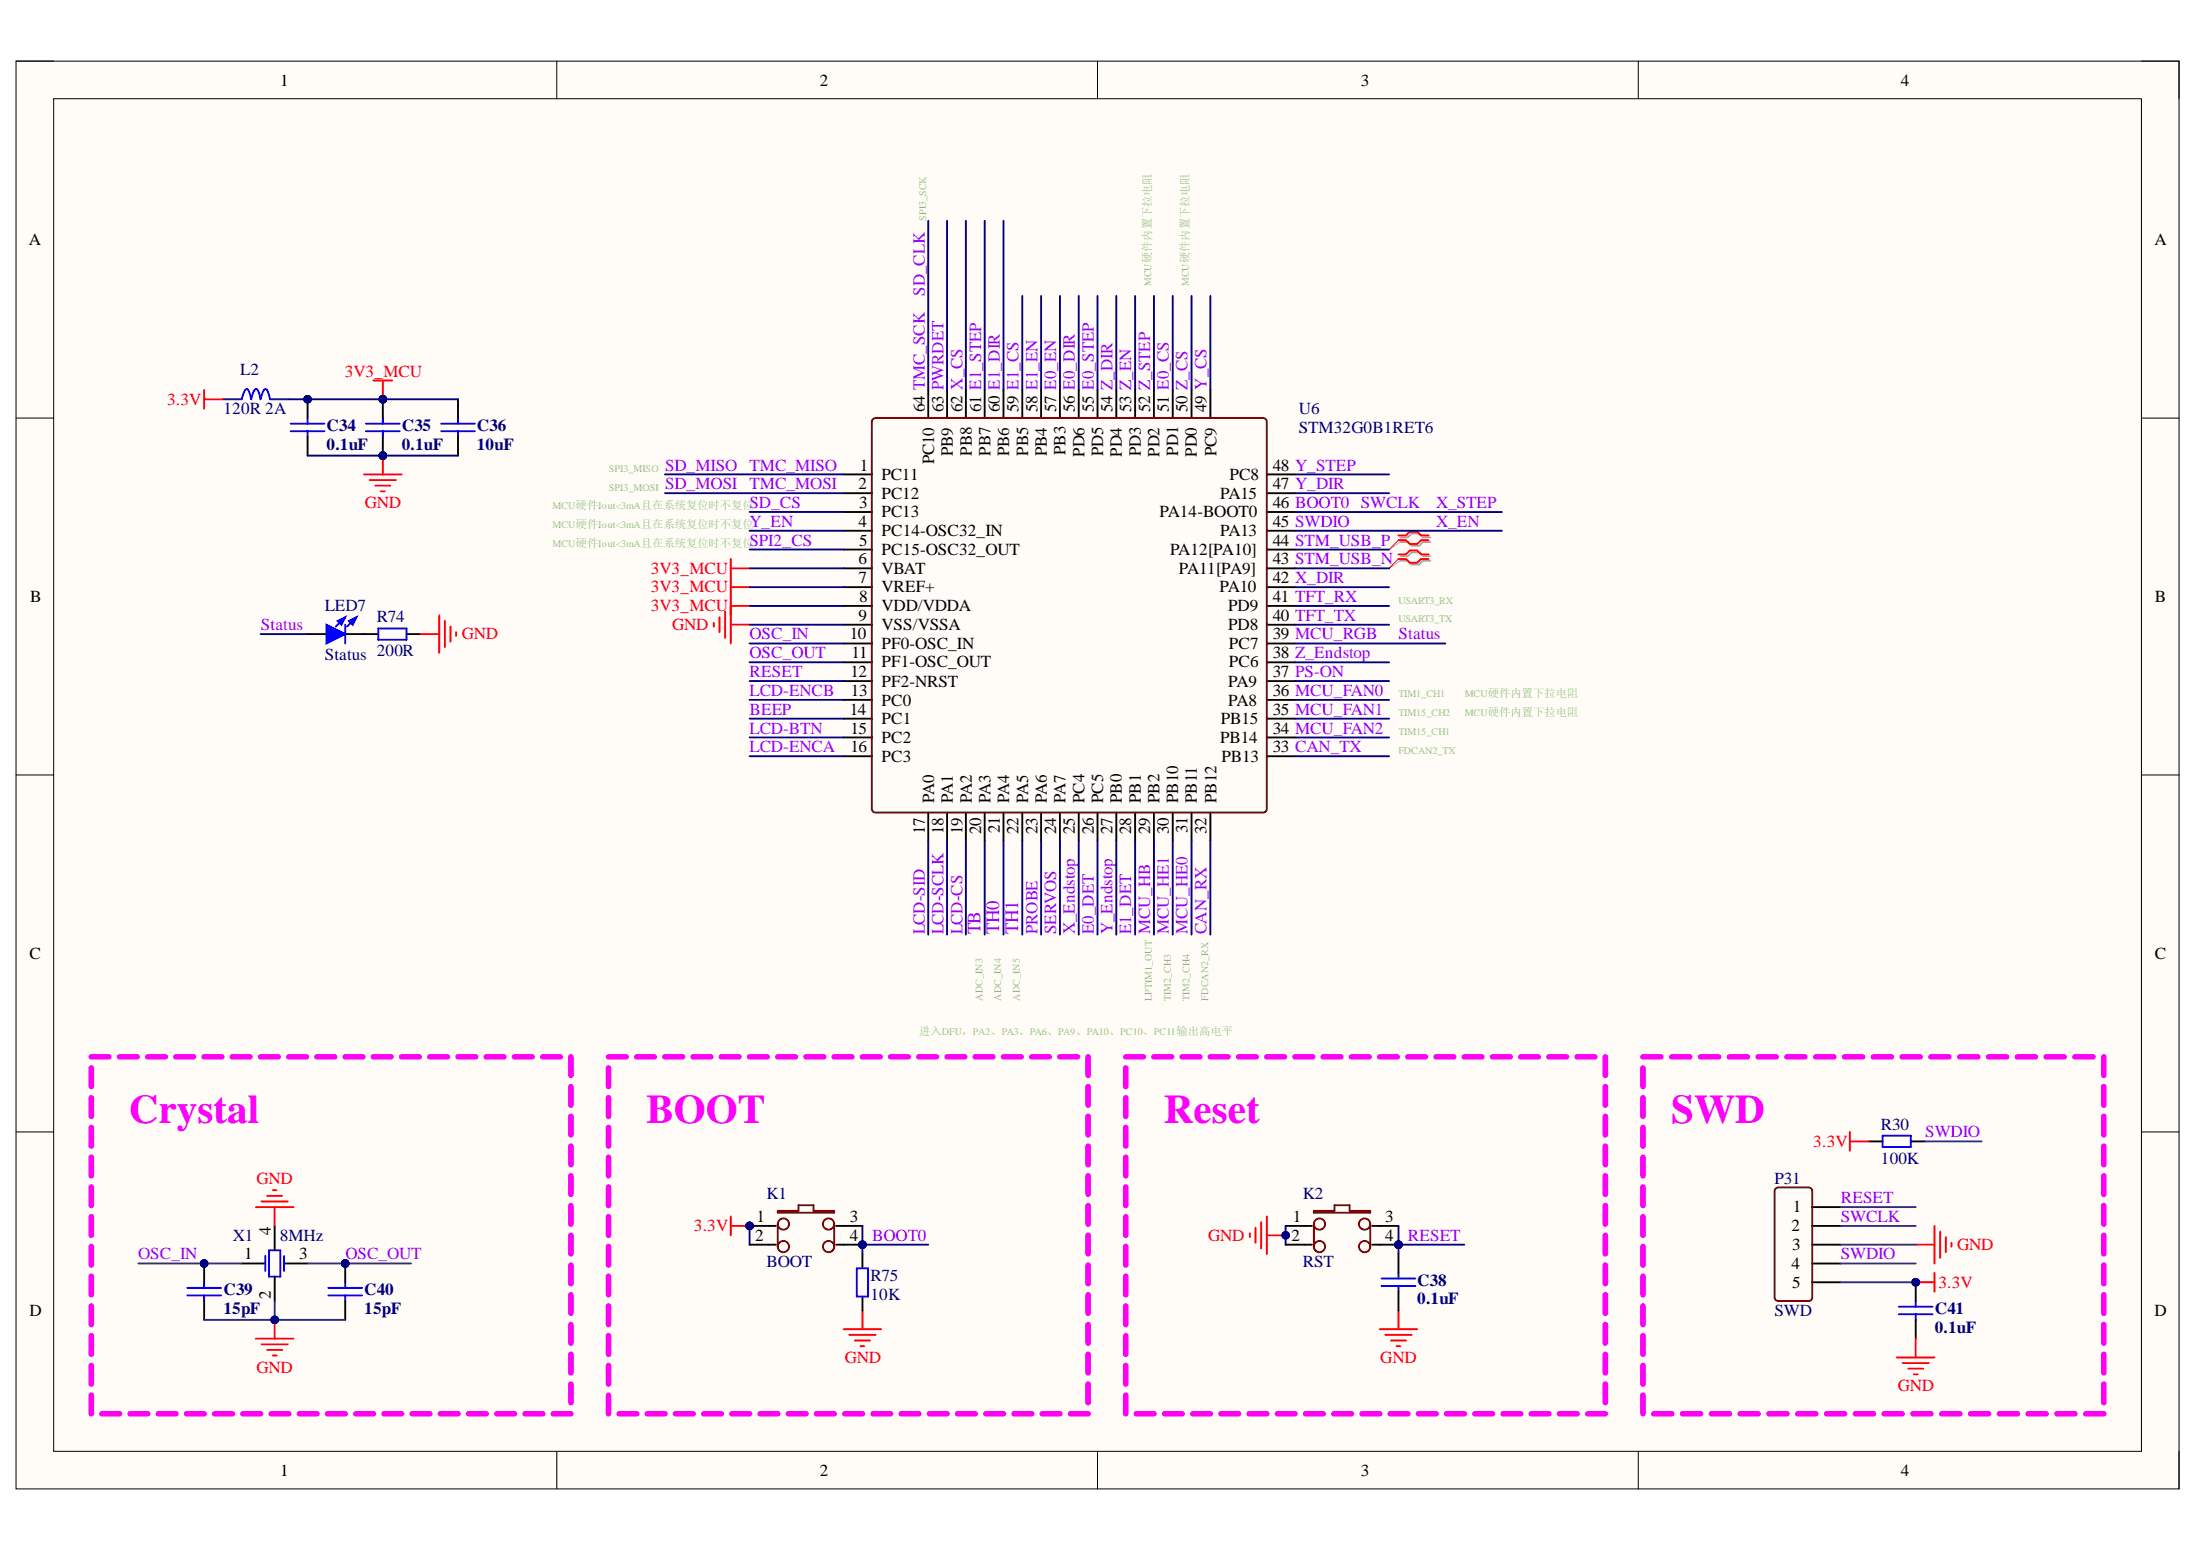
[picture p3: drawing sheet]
<svg xmlns="http://www.w3.org/2000/svg" width="297mm" height="210mm" viewBox="0 0 297 210" stroke-linecap="round" stroke-linejoin="round" font-family="sans-serif">
<defs><g id="words">
<g font-size="5.5" fill="#f0f">
<text x="17.4" y="151.9">Crystal</text>
<text x="87.4" y="151.9">BOOT</text>
<text x="157.4" y="151.9">Reset</text>
<text x="226" y="151.9">SWD</text>
</g>
<g font-size="2.6" fill="#90f">
<text x="132.6" y="126.4" transform="rotate(-90 132.6 126.4)">TB</text>
<text x="135.1" y="126.4" transform="rotate(-90 135.1 126.4)">TH0</text>
<text x="137.6" y="126.4" transform="rotate(-90 137.6 126.4)">TH1</text>
</g>
<g font-size="2.3">
<text x="37.9" y="11.6">1</text>
<text x="110.8" y="11.6">2</text>
<text x="184" y="11.6">3</text>
<text x="257" y="11.6">4</text>
<text x="3.9" y="33.1">A</text>
<text x="291.3" y="33.1">A</text>
<text x="125" y="55.8" transform="rotate(-90 125 55.8)">64 TMC_SCK</text>
<text x="127.6" y="55.8" transform="rotate(-90 127.6 55.8)">63 PWRDET</text>
<text x="130.1" y="55.8" transform="rotate(-90 130.1 55.8)">62 X_CS</text>
<text x="132.6" y="55.8" transform="rotate(-90 132.6 55.8)">61 E1_STEP</text>
<text x="135.2" y="55.8" transform="rotate(-90 135.2 55.8)">60 E1_DIR</text>
<text x="137.7" y="55.8" transform="rotate(-90 137.7 55.8)">59 E1_CS</text>
<text x="140.3" y="55.8" transform="rotate(-90 140.3 55.8)">58 E1_EN</text>
<text x="142.8" y="55.8" transform="rotate(-90 142.8 55.8)">57 E0_EN</text>
<text x="145.3" y="55.8" transform="rotate(-90 145.3 55.8)">56 E0_DIR</text>
<text x="147.9" y="55.8" transform="rotate(-90 147.9 55.8)">55 E0_STEP</text>
<text x="150.4" y="55.8" transform="rotate(-90 150.4 55.8)">54 Z_DIR</text>
<text x="153" y="55.8" transform="rotate(-90 153 55.8)">53 Z_EN</text>
<text x="155.5" y="55.8" transform="rotate(-90 155.5 55.8)">52 Z_STEP</text>
<text x="158" y="55.8" transform="rotate(-90 158 55.8)">51 E0_CS</text>
<text x="160.6" y="55.8" transform="rotate(-90 160.6 55.8)">50 Z_CS</text>
<text x="163.1" y="55.8" transform="rotate(-90 163.1 55.8)">49 Y_CS</text>
<text x="116.2" y="63.6">1</text>
<text x="119.2" y="64.9">PC11</text>
<text x="126.3" y="62.8" transform="rotate(-90 126.3 62.8)">PC10</text>
<text x="128.8" y="61.7" transform="rotate(-90 128.8 61.7)">PB9</text>
<text x="131.4" y="61.6" transform="rotate(-90 131.4 61.6)">PB8</text>
<text x="133.9" y="61.6" transform="rotate(-90 133.9 61.6)">PB7</text>
<text x="136.5" y="61.7" transform="rotate(-90 136.5 61.7)">PB6</text>
<text x="139" y="61.6" transform="rotate(-90 139 61.6)">PB5</text>
<text x="141.5" y="61.7" transform="rotate(-90 141.5 61.7)">PB4</text>
<text x="144.1" y="61.5" transform="rotate(-90 144.1 61.5)">PB3</text>
<text x="146.6" y="61.8" transform="rotate(-90 146.6 61.8)">PD6</text>
<text x="149.1" y="61.7" transform="rotate(-90 149.1 61.7)">PD5</text>
<text x="151.7" y="61.8" transform="rotate(-90 151.7 61.8)">PD4</text>
<text x="154.2" y="61.7" transform="rotate(-90 154.2 61.7)">PD3</text>
<text x="156.8" y="61.8" transform="rotate(-90 156.8 61.8)">PD2</text>
<text x="159.3" y="61.6" transform="rotate(-90 159.3 61.6)">PD1</text>
<text x="161.8" y="61.8" transform="rotate(-90 161.8 61.8)">PD0</text>
<text x="164.5" y="61.7" transform="rotate(-90 164.5 61.7)">PC9</text>
<text x="166.2" y="64.9">PC8</text>
<text x="172.1" y="63.6">48 Y_STEP</text>
<text x="116.1" y="66.2">2</text>
<text x="116.1" y="71.3">4</text>
<text x="116.2" y="68.7">3</text>
<text x="119.2" y="67.5">PC12</text>
<text x="119.2" y="70">PC13</text>
<text x="156.8" y="70">PA14-BOOT0</text>
<text x="165" y="67.5">PA15</text>
<text x="172.1" y="71.3">45 SWDIO</text>
<text x="172.1" y="68.7">46 BOOT0 SWCLK</text>
<text x="172.1" y="66.2">47 Y_DIR</text>
<text x="116.1" y="76.3">6</text>
<text x="116.2" y="73.8">5</text>
<text x="119.2" y="72.5">PC14-OSC32_IN</text>
<text x="119.2" y="75.1">PC15-OSC32_OUT</text>
<text x="119.2" y="77.6">VBAT</text>
<text x="158.2" y="75.1">PA12[PA10]</text>
<text x="159.4" y="77.6">PA11[PA9]</text>
<text x="165" y="72.5">PA13</text>
<text x="172.1" y="76.3">43 STM_USB_N</text>
<text x="172.1" y="73.8">44 STM_USB_P</text>
<text x="4.1" y="81.4">B</text>
<text x="116.1" y="78.9">7</text>
<text x="116.1" y="83.9">9</text>
<text x="116.2" y="81.4">8</text>
<text x="119.2" y="80.1">VREF+</text>
<text x="119.2" y="82.7">VDD/VDDA</text>
<text x="164.9" y="80.1">PA10</text>
<text x="166.1" y="82.7">PD9</text>
<text x="172.1" y="83.9">40 TFT_TX</text>
<text x="172.1" y="81.4">41 TFT_RX</text>
<text x="172.1" y="78.9">42 X_DIR</text>
<text x="291.4" y="81.4">B</text>
<text x="114.9" y="86.5">10</text>
<text x="115.1" y="89">11</text>
<text x="119.2" y="85.2">VSS/VSSA</text>
<text x="119.2" y="87.7">PF0-OSC_IN</text>
<text x="166.1" y="85.2">PD8</text>
<text x="166.2" y="87.7">PC7</text>
<text x="172.1" y="89">38 Z_Endstop</text>
<text x="172.1" y="86.5">39 MCU_RGB</text>
<text x="115" y="91.5">12</text>
<text x="115.1" y="94.2">13</text>
<text x="119.2" y="90.3">PF1-OSC_OUT</text>
<text x="119.2" y="92.9">PF2-NRST</text>
<text x="119.2" y="95.4">PC0</text>
<text x="166.1" y="95.4">PA8</text>
<text x="166.1" y="92.9">PA9</text>
<text x="166.2" y="90.3">PC6</text>
<text x="172.1" y="94.2">36 MCU_FAN0</text>
<text x="172.1" y="91.5">37 PS-ON</text>
<text x="114.9" y="96.7">14</text>
<text x="115" y="99.2">15</text>
<text x="115" y="101.8">16</text>
<text x="119.2" y="98">PC1</text>
<text x="119.2" y="100.5">PC2</text>
<text x="165" y="100.5">PB14</text>
<text x="165.1" y="98">PB15</text>
<text x="172.1" y="101.8">33 CAN_TX</text>
<text x="172.1" y="99.2">34 MCU_FAN2</text>
<text x="172.1" y="96.7">35 MCU_FAN1</text>
<text x="119.2" y="103">PC3</text>
<text x="165.1" y="103">PB13</text>
<text x="125" y="112.8" transform="rotate(-90 125 112.8)">17</text>
<text x="126.3" y="108.6" transform="rotate(-90 126.3 108.6)">PA0</text>
<text x="127.6" y="112.8" transform="rotate(-90 127.6 112.8)">18</text>
<text x="128.8" y="108.6" transform="rotate(-90 128.8 108.6)">PA1</text>
<text x="130.1" y="112.8" transform="rotate(-90 130.1 112.8)">19</text>
<text x="131.4" y="108.6" transform="rotate(-90 131.4 108.6)">PA2</text>
<text x="132.6" y="112.8" transform="rotate(-90 132.6 112.8)">20</text>
<text x="133.9" y="108.6" transform="rotate(-90 133.9 108.6)">PA3</text>
<text x="135.2" y="112.7" transform="rotate(-90 135.2 112.7)">21</text>
<text x="136.5" y="108.6" transform="rotate(-90 136.5 108.6)">PA4</text>
<text x="137.7" y="112.8" transform="rotate(-90 137.7 112.8)">22</text>
<text x="139" y="108.6" transform="rotate(-90 139 108.6)">PA5</text>
<text x="140.3" y="112.8" transform="rotate(-90 140.3 112.8)">23</text>
<text x="141.5" y="108.6" transform="rotate(-90 141.5 108.6)">PA6</text>
<text x="142.8" y="112.8" transform="rotate(-90 142.8 112.8)">24</text>
<text x="144.1" y="108.6" transform="rotate(-90 144.1 108.6)">PA7</text>
<text x="145.3" y="112.8" transform="rotate(-90 145.3 112.8)">25</text>
<text x="146.6" y="108.6" transform="rotate(-90 146.6 108.6)">PC4</text>
<text x="147.9" y="112.8" transform="rotate(-90 147.9 112.8)">26</text>
<text x="149.1" y="108.6" transform="rotate(-90 149.1 108.6)">PC5</text>
<text x="150.4" y="112.8" transform="rotate(-90 150.4 112.8)">27</text>
<text x="151.7" y="108.6" transform="rotate(-90 151.7 108.6)">PB0</text>
<text x="153" y="112.8" transform="rotate(-90 153 112.8)">28</text>
<text x="154.2" y="108.6" transform="rotate(-90 154.2 108.6)">PB1</text>
<text x="155.5" y="112.8" transform="rotate(-90 155.5 112.8)">29</text>
<text x="156.8" y="108.6" transform="rotate(-90 156.8 108.6)">PB2</text>
<text x="158" y="112.8" transform="rotate(-90 158 112.8)">30</text>
<text x="159.3" y="108.6" transform="rotate(-90 159.3 108.6)">PB10</text>
<text x="160.6" y="112.7" transform="rotate(-90 160.6 112.7)">31</text>
<text x="161.8" y="108.6" transform="rotate(-90 161.8 108.6)">PB11</text>
<text x="163.1" y="112.8" transform="rotate(-90 163.1 112.8)">32</text>
<text x="164.5" y="108.6" transform="rotate(-90 164.5 108.6)">PB12</text>
<text x="4" y="129.7">C</text>
<text x="291.4" y="129.7">C</text>
<text x="36.6" y="167" transform="rotate(-90 36.6 167)">4</text>
<text x="102.1" y="167.8">2</text>
<text x="102.3" y="165.3">1</text>
<text x="114.9" y="165.3">3</text>
<text x="114.9" y="167.8">4</text>
<text x="174.6" y="167.8">2</text>
<text x="174.8" y="165.3">1</text>
<text x="187.3" y="165.3">3</text>
<text x="187.3" y="167.8">4</text>
<text x="242.2" y="166.5">2</text>
<text x="242.4" y="164">1</text>
<text x="33" y="170.3">1</text>
<text x="40.4" y="170.3">3</text>
<text x="242.2" y="171.6">4</text>
<text x="242.3" y="169.1">3</text>
<text x="4" y="177.9">D</text>
<text x="36.6" y="175.7" transform="rotate(-90 36.6 175.7)">2</text>
<text x="242.3" y="174.1">5</text>
<text x="291.3" y="177.9">D</text>
<text x="37.9" y="199.6">1</text>
<text x="110.8" y="199.6">2</text>
<text x="184" y="199.6">3</text>
<text x="257" y="199.6">4</text>
</g>
<g font-size="2.3" fill="#90f">
<text x="125" y="40.1" transform="rotate(-90 125 40.1)">SD_CLK</text>
<text x="89.9" y="63.6">SD_MISO</text>
<text x="101.3" y="63.6">TMC_MISO</text>
<text x="89.9" y="66.2">SD_MOSI</text>
<text x="101.3" y="66.2">TMC_MOSI</text>
<text x="101.3" y="68.7">SD_CS</text>
<text x="101.3" y="71.3">Y_EN</text>
<text x="194.2" y="71.3">X_EN</text>
<text x="194.2" y="68.7">X_STEP</text>
<text x="101.3" y="73.8">SPI2_CS</text>
<text x="35.3" y="85.2">Status</text>
<text x="101.3" y="86.5">OSC_IN</text>
<text x="101.3" y="89">OSC_OUT</text>
<text x="189.1" y="86.5">Status</text>
<text x="101.3" y="91.5">RESET</text>
<text x="101.3" y="94.2">LCD-ENCB</text>
<text x="101.3" y="96.7">BEEP</text>
<text x="101.3" y="99.2">LCD-BTN</text>
<text x="101.3" y="101.8">LCD-ENCA</text>
<text x="125" y="126.4" transform="rotate(-90 125 126.4)">LCD-SID</text>
<text x="127.6" y="126.4" transform="rotate(-90 127.6 126.4)">LCD-SCLK</text>
<text x="130.1" y="126.4" transform="rotate(-90 130.1 126.4)">LCD-CS</text>
<text x="140.3" y="126.4" transform="rotate(-90 140.3 126.4)">PROBE</text>
<text x="142.8" y="126.4" transform="rotate(-90 142.8 126.4)">SERVOS</text>
<text x="145.3" y="126.4" transform="rotate(-90 145.3 126.4)">X_Endstop</text>
<text x="147.9" y="126.4" transform="rotate(-90 147.9 126.4)">E0_DET</text>
<text x="150.4" y="126.4" transform="rotate(-90 150.4 126.4)">Y_Endstop</text>
<text x="153" y="126.4" transform="rotate(-90 153 126.4)">E1_DET</text>
<text x="155.5" y="126.4" transform="rotate(-90 155.5 126.4)">MCU_HB</text>
<text x="158" y="126.4" transform="rotate(-90 158 126.4)">MCU_HE1</text>
<text x="160.6" y="126.4" transform="rotate(-90 160.6 126.4)">MCU_HE0</text>
<text x="163.1" y="126.4" transform="rotate(-90 163.1 126.4)">CAN_RX</text>
<text x="260.3" y="153.8">SWDIO</text>
<text x="117.9" y="167.8">BOOT0</text>
<text x="190.3" y="167.8">RESET</text>
<text x="248.9" y="162.7">RESET</text>
<text x="248.9" y="165.3">SWCLK</text>
<text x="18.7" y="170.3">OSC_IN</text>
<text x="46.7" y="170.3">OSC_OUT</text>
<text x="248.9" y="170.3">SWDIO</text>
</g>
<g font-size="2.3" fill="#000080">
<text x="32.5" y="50.7">L2</text>
<text x="30.2" y="56">120R 2A</text>
<text x="44.2" y="58.3">C34</text>
<text x="54.3" y="58.3">C35</text>
<text x="64.5" y="58.3">C36</text>
<text x="175.6" y="56">U6</text>
<text x="175.6" y="58.6">STM32G0B1RET6</text>
<text x="44.2" y="60.9">0.1uF</text>
<text x="54.3" y="60.9">0.1uF</text>
<text x="64.5" y="60.9">10uF</text>
<text x="43.9" y="82.7">LED7</text>
<text x="43.9" y="89.3">Status 200R</text>
<text x="50.9" y="84.2">R74</text>
<text x="254.3" y="152.8">R30</text>
<text x="239.9" y="160.1">P31</text>
<text x="254.3" y="157.4">100K</text>
<text x="31.5" y="167.8">X1</text>
<text x="37.8" y="167.8">8MHz</text>
<text x="103.6" y="162.2">K1</text>
<text x="176.1" y="162.2">K2</text>
<text x="103.6" y="171.3">BOOT</text>
<text x="117.7" y="173.3">R75</text>
<text x="176.1" y="171.3">RST</text>
<text x="191.6" y="173.9">C38</text>
<text x="30.2" y="175.1">C39</text>
<text x="30.2" y="177.7">15pF</text>
<text x="49.2" y="175.1">C40</text>
<text x="49.2" y="177.7">15pF</text>
<text x="117.7" y="175.8">10K</text>
<text x="191.6" y="176.4">0.1uF</text>
<text x="239.9" y="177.9">SWD</text>
<text x="261.6" y="177.7">C41</text>
<text x="261.6" y="180.3">0.1uF</text>
</g>
<g font-size="2.3" fill="#f00">
<text x="46.6" y="51">3V3_MCU</text>
<text x="22.6" y="54.8">3.3V</text>
<text x="49.3" y="68.7">GND</text>
<text x="88" y="77.6">3V3_MCU</text>
<text x="88" y="80.1">3V3_MCU</text>
<text x="88" y="82.7">3V3_MCU</text>
<text x="62.4" y="86.5">GND</text>
<text x="90.9" y="85.2">GND</text>
<text x="245.2" y="155.1">3.3V</text>
<text x="34.7" y="160.2">GND</text>
<text x="93.8" y="166.5">3.3V</text>
<text x="163.4" y="167.8">GND</text>
<text x="264.6" y="169.1">GND</text>
<text x="262.1" y="174.1">3.3V</text>
<text x="34.7" y="185.6">GND</text>
<text x="114.2" y="184.4">GND</text>
<text x="186.6" y="184.4">GND</text>
<text x="256.6" y="188.2">GND</text>
</g>
<text font-size="1.5" fill="#93c47d" x="124.3" y="140">进入</text>
<g font-size="1.4" fill="#93c47d">
<text x="125.2" y="29.8" transform="rotate(-90 125.2 29.8)">SPI3_SCK</text>
<text x="155.7" y="38.7" transform="rotate(-90 155.7 38.7)">MCU硬件内置下拉电阻</text>
<text x="160.7" y="38.7" transform="rotate(-90 160.7 38.7)">MCU硬件内置下拉电阻</text>
<text x="82.3" y="63.8">SPI3_MISO</text>
<text x="74.7" y="68.9">MCU硬件Iout&lt;3mA且在系统复位时不复位</text>
<text x="74.7" y="71.4">MCU硬件Iout&lt;3mA且在系统复位时不复位</text>
<text x="82.3" y="66.4">SPI3_MOSI</text>
<text x="74.7" y="74">MCU硬件Iout&lt;3mA且在系统复位时不复位</text>
<text x="189.1" y="81.7">USART3_RX</text>
<text x="189.1" y="84.2">USART3_TX</text>
<text x="189.1" y="94.3">TIM1_CH1</text>
<text x="198" y="94.2">MCU硬件内置下拉电阻</text>
<text x="189.1" y="101.9">FDCAN2_TX</text>
<text x="189.1" y="99.4">TIM15_CH1</text>
<text x="189.1" y="96.9">TIM15_CH2</text>
<text x="198" y="96.8">MCU硬件内置下拉电阻</text>
<text x="132.8" y="135.3" transform="rotate(-90 132.8 135.3)">ADC_IN3</text>
<text x="135.4" y="135.3" transform="rotate(-90 135.4 135.3)">ADC_IN4</text>
<text x="137.9" y="135.3" transform="rotate(-90 137.9 135.3)">ADC_IN5</text>
<text x="155.7" y="135.3" transform="rotate(-90 155.7 135.3)">LPTIM1_OUT</text>
<text x="158.3" y="135.3" transform="rotate(-90 158.3 135.3)">TIM2_CH3</text>
<text x="160.8" y="135.3" transform="rotate(-90 160.8 135.3)">TIM2_CH4</text>
<text x="163.4" y="135.3" transform="rotate(-90 163.4 135.3)">FDCAN2_RX</text>
<text x="127.3" y="140">DFU，PA2、PA3、PA6、PA9、PA10、PC10、PC11输出高电平</text>
</g>
</g></defs>
<path d="M2.2 8.3h292.4v193.1h-292.4z" fill-rule="evenodd" fill="#fffcf8"/>
<path d="M2.2 8.3h292.4v193.1h-292.4z" fill="none" stroke="#000" stroke-width=".14"/>
<path d="M7.3 13.4h282.2v182.9h-282.2z" fill-rule="evenodd" fill="#fffcf8"/>
<g fill="none" stroke="#000" stroke-width=".14">
<path d="M2.2 8.3h5.1M7.3 13.4h282.2v182.9h-282.2zM75.3 8.3v5M148.4 8.3v5M221.5 8.3v5.1M289.5 8.3h5.1v5.1M2.2 56.5h5.1M289.5 56.5h5.1M2.2 104.8h5.1M289.5 104.8h5.1M2.2 153.1h5.1M289.5 153.1h5.1"/>
<path d="M75.3 196.3v5.1M148.4 196.3v5.1M221.5 196.3v5.1M294.6 196.3v5.1"/>
</g>
<path d="M32.7 170.9h3.2M37.1 165.8v3.3M37.1 172.7v3.3M38.4 170.9h3.2" fill="none" stroke="#000" stroke-width=".25"/>
<path d="M35.9 169.9v2M36.4 169.1h1.5v3.6h-1.5zM38.4 169.9v2" fill="none" stroke="#00f" stroke-width=".25"/>
<path d="M34.6 163.3h5.1M35.4 162.5h3.5M36.1 161.7h2.1M36.9 161h.5M37.1 163.3v2.5M37.1 178.5v2.6M34.6 181.1h5.1M35.4 181.8h3.5M36.1 182.6h2.1M36.9 183.3h.5" fill="none" stroke="#f00" stroke-width=".25"/>
<circle cx="37.1" cy="178.5" r=".51" fill="#000080"/>
<circle cx="37.1" cy="178.5" r=".51" fill="none" stroke="#000080" stroke-width=".14"/>
<circle cx="27.6" cy="170.9" r=".51" fill="#000080"/>
<circle cx="27.6" cy="170.9" r=".51" fill="none" stroke="#000080" stroke-width=".14"/>
<path d="M25.3 174.2h4.6M25.3 175.2h4.6M27.6 173.4v.8M27.6 175.2v.8" fill="none" stroke="#00f" stroke-width=".25"/>
<path d="M27.6 170.9v2.5M27.6 176v2.5" fill="none" stroke="#000" stroke-width=".25"/>
<circle cx="27.6" cy="170.9" r=".51" fill="#000080"/>
<circle cx="27.6" cy="170.9" r=".51" fill="none" stroke="#000080" stroke-width=".14"/>
<circle cx="46.7" cy="170.9" r=".51" fill="#000080"/>
<circle cx="46.7" cy="170.9" r=".51" fill="none" stroke="#000080" stroke-width=".14"/>
<path d="M44.4 174.2h4.6M44.4 175.2h4.6M46.7 173.4v.8M46.7 175.2v.8" fill="none" stroke="#00f" stroke-width=".25"/>
<path d="M46.7 170.9v2.5M46.7 176v2.5" fill="none" stroke="#000" stroke-width=".25"/>
<circle cx="46.7" cy="170.9" r=".51" fill="#000080"/>
<circle cx="46.7" cy="170.9" r=".51" fill="none" stroke="#000080" stroke-width=".14"/>
<circle cx="46.7" cy="170.9" r=".51" fill="#000080"/>
<circle cx="46.7" cy="170.9" r=".51" fill="none" stroke="#000080" stroke-width=".14"/>
<g fill="none" stroke="#ff00f4" stroke-width=".76">
<path d="M12.3 142.9h2.4M12.3 144.4v2.6M12.3 148.5v2.5M12.3 152.5v2.5M12.3 156.5v2.5M16.2 142.9h2.3M20 142.9h2.4M23.8 142.9h2.4M27.6 142.9h2.4M31.4 142.9h2.4M35.2 142.9h2.4M39 142.9h2.4"/>
<path d="M42.9 142.9h2.3M46.7 142.9h2.4M50.5 142.9h2.4M54.3 142.9h2.4M58.1 142.9h2.4M61.9 142.9h2.4M65.7 142.9h2.4M69.6 142.9h2.3M73.4 142.9h2.4M77.2 142.9v2.5M77.2 147v2.5M77.2 151v2.5"/>
<path d="M77.2 155v2.5M77.2 159v2.5M12.3 160.5v2.5M12.3 164.6v2.5M12.3 168.6v2.5M12.3 172.6v2.5M12.3 176.6v2.5M77.2 163v2.6M77.2 167.1v2.5M77.2 171.1v2.5M77.2 175.1v2.5M77.2 179.1v2.6"/>
<path d="M12.3 180.6v2.6M12.3 184.7v2.5M12.3 188.7v2.5M13.8 191.2h2.4M17.6 191.2h2.4M21.4 191.2h2.4M25.2 191.2h2.4M29 191.2h2.4M32.8 191.2h2.4M36.7 191.2h2.3M40.5 191.2h2.4M44.3 191.2h2.4"/>
<path d="M48.1 191.2h2.4M51.9 191.2h2.4M55.7 191.2h2.4M59.5 191.2h2.4M63.4 191.2h2.3M67.2 191.2h2.4M71 191.2h2.4M74.8 191.2h2.4M77.2 183.2v2.5M77.2 187.2v2.5"/>
</g>
<path d="M98.8 164.5v2.6M98.8 165.8h2.5M114.1 179.8h5M116.6 177.2v2.6M114.8 180.5h3.6M115.6 181.3h2M116.4 182.1h.5" fill="none" stroke="#f00" stroke-width=".25"/>
<circle cx="101.3" cy="165.8" r=".51" fill="#000080"/>
<circle cx="101.3" cy="165.8" r=".51" fill="none" stroke="#000080" stroke-width=".14"/>
<circle cx="101.3" cy="165.8" r=".51" fill="#000080"/>
<circle cx="101.3" cy="165.8" r=".51" fill="none" stroke="#000080" stroke-width=".14"/>
<circle cx="116.6" cy="168.3" r=".51" fill="#000080"/>
<circle cx="116.6" cy="168.3" r=".51" fill="none" stroke="#000080" stroke-width=".14"/>
<path d="M101.3 165.8h2.6" fill="none" stroke="#000" stroke-width=".25"/>
<circle cx="101.3" cy="165.8" r=".51" fill="#000080"/>
<circle cx="101.3" cy="165.8" r=".51" fill="none" stroke="#000080" stroke-width=".14"/>
<path d="M101.3 168.3h2.6M114.1 168.3h2.5M114.1 165.8h2.5" fill="none" stroke="#000" stroke-width=".25"/>
<g fill="none" stroke="#800" stroke-width=".25">
<path d="M105.2 163.8h2.8v-.8h2v.8h2.8v.2h-7.6z"/>
<circle cx="105.9" cy="165.5" r=".76"/>
<circle cx="112" cy="165.5" r=".76"/>
</g>
<circle cx="116.6" cy="168.3" r=".51" fill="#000080"/>
<circle cx="116.6" cy="168.3" r=".51" fill="none" stroke="#000080" stroke-width=".14"/>
<g fill="none" stroke="#800" stroke-width=".25">
<path d="M105.2 165.5v3.1M112.8 165.5v3.1"/>
<circle cx="105.9" cy="168.6" r=".76"/>
<circle cx="112" cy="168.6" r=".76"/>
</g>
<path d="M103.9 165.8h1M103.9 168.3h1M113 165.8h1.1M113 168.3h1.1M116.6 169.6v1.9M116.6 175.4v1.8" fill="none" stroke="#000" stroke-width=".25"/>
<g fill="none" stroke="#ff00f4" stroke-width=".76">
<path d="M82.3 142.9h2.4M82.3 144.4v2.6M82.3 148.5v2.5M82.3 152.5v2.5M82.3 156.5v2.5M86.1 142.9h2.4M89.9 142.9h2.4M93.7 142.9h2.4M97.5 142.9h2.4M101.3 142.9h2.4M105.2 142.9h2.3M109 142.9h2.4"/>
<path d="M112.8 142.9h2.4M116.6 142.9h2.4M120.4 142.9h2.4M124.2 142.9h2.4M128 142.9h2.4M131.9 142.9h2.3M135.7 142.9h2.4M139.5 142.9h2.4M143.3 142.9h2.4M147.1 142.9v2.5M147.1 147v2.5M147.1 151v2.5"/>
<path d="M147.1 155v2.5M147.1 159v2.5M82.3 160.5v2.5M82.3 164.6v2.5M82.3 168.6v2.5M82.3 172.6v2.5M82.3 176.6v2.5M147.1 163v2.6M147.1 167.1v2.5M147.1 171.1v2.5M147.1 175.1v2.5M147.1 179.1v2.6"/>
<path d="M82.3 180.6v2.6M82.3 184.7v2.5M82.3 188.7v2.5M83.7 191.2h2.4M87.5 191.2h2.4M91.3 191.2h2.4M95.2 191.2h2.3M99 191.2h2.3M102.8 191.2h2.4M106.6 191.2h2.4M110.4 191.2h2.4M114.2 191.2h2.4"/>
<path d="M118 191.2h2.4M121.9 191.2h2.3M125.7 191.2h2.3M129.5 191.2h2.4M133.3 191.2h2.4M137.1 191.2h2.4M140.9 191.2h2.4M144.7 191.2h2.4M147.1 183.2v2.5M147.1 187.2v2.5"/>
</g>
<path d="M115.8 171.5h1.6v3.9h-1.6z" fill="none" stroke="#00f" stroke-width=".25"/>
<path d="M186.5 179.8h5.1M189.1 177.2v2.6M187.3 180.5h3.6M188.1 181.3h2M188.8 182.1h.5" fill="none" stroke="#f00" stroke-width=".25"/>
<circle cx="189.1" cy="168.3" r=".51" fill="#000080"/>
<circle cx="189.1" cy="168.3" r=".51" fill="none" stroke="#000080" stroke-width=".14"/>
<path d="M173.8 165.8h2.6M173.8 168.3h2.6M186.5 165.8h2.6M186.5 168.3h2.6" fill="none" stroke="#000" stroke-width=".25"/>
<g fill="none" stroke="#800" stroke-width=".25">
<path d="M177.6 163.8h2.8v-.8h2.1v.8h2.8v.2h-7.7z"/>
<circle cx="178.4" cy="165.6" r=".76"/>
<circle cx="184.5" cy="165.6" r=".76"/>
</g>
<circle cx="189.1" cy="168.3" r=".51" fill="#000080"/>
<circle cx="189.1" cy="168.3" r=".51" fill="none" stroke="#000080" stroke-width=".14"/>
<g fill="none" stroke="#800" stroke-width=".25">
<path d="M177.6 165.6v3M185.3 165.6v3"/>
<circle cx="178.4" cy="168.6" r=".76"/>
<circle cx="184.5" cy="168.6" r=".76"/>
</g>
<path d="M176.4 165.8h1M176.4 168.3h1M185.5 165.8h1M185.5 168.3h1" fill="none" stroke="#000" stroke-width=".25"/>
<path d="M169 166.8v.5M169.7 166.1v2M170.5 165.3v3.5M171.3 164.5v5.1M171.3 167.1h2.5" fill="none" stroke="#f00" stroke-width=".25"/>
<circle cx="173.8" cy="167.1" r=".51" fill="#000080"/>
<circle cx="173.8" cy="167.1" r=".51" fill="none" stroke="#000080" stroke-width=".14"/>
<path d="M186.8 172.9h4.6M186.8 173.9h4.6M189.1 172.2v.7M189.1 173.9v.8" fill="none" stroke="#00f" stroke-width=".25"/>
<path d="M189.1 169.6v2.6M189.1 174.7v2.5" fill="none" stroke="#000" stroke-width=".25"/>
<g fill="none" stroke="#ff00f4" stroke-width=".76">
<path d="M152.2 142.9h2.4M152.2 144.4v2.6M152.2 148.5v2.5M152.2 152.5v2.5M152.2 156.5v2.5M156 142.9h2.4M159.8 142.9h2.4M163.6 142.9h2.4M167.5 142.9h2.3M171.3 142.9h2.4M175.1 142.9h2.4M178.9 142.9h2.4"/>
<path d="M182.7 142.9h2.4M186.5 142.9h2.4M190.3 142.9h2.4M194.2 142.9h2.3M198 142.9h2.4M201.8 142.9h2.4M205.6 142.9h2.4M209.4 142.9h2.4M213.2 142.9h2.4M217 142.9v2.5M217 147v2.5M217 151v2.5"/>
<path d="M217 155v2.5M217 159v2.5M152.2 160.5v2.5M152.2 164.6v2.5M152.2 168.6v2.5M152.2 172.6v2.5M152.2 176.6v2.5M217 163v2.6M217 167.1v2.5M217 171.1v2.5M217 175.1v2.5M217 179.1v2.6"/>
<path d="M152.2 180.6v2.6M152.2 184.7v2.5M152.2 188.7v2.5M153.6 191.2h2.4M157.4 191.2h2.4M161.3 191.2h2.3M165.1 191.2h2.4M168.9 191.2h2.4M172.7 191.2h2.4M176.5 191.2h2.4M180.3 191.2h2.4M184.1 191.2h2.4"/>
<path d="M188 191.2h2.3M191.8 191.2h2.4M195.6 191.2h2.4M199.4 191.2h2.4M203.2 191.2h2.4M207 191.2h2.4M210.8 191.2h2.4M214.7 191.2h2.3M217 183.2v2.5M217 187.2v2.5"/>
</g>
<circle cx="259" cy="173.4" r=".51" fill="#000080"/>
<circle cx="259" cy="173.4" r=".51" fill="none" stroke="#000080" stroke-width=".14"/>
<path d="M256.7 177.7h4.6M256.7 176.7h4.6M259 176v.7M259 177.7v.8" fill="none" stroke="#00f" stroke-width=".25"/>
<path d="M259 173.4v2.6" fill="none" stroke="#000" stroke-width=".25"/>
<circle cx="259" cy="173.4" r=".51" fill="#000080"/>
<circle cx="259" cy="173.4" r=".51" fill="none" stroke="#000080" stroke-width=".14"/>
<path d="M259 178.5v2.6" fill="none" stroke="#000" stroke-width=".25"/>
<path d="M259 168.3h2.5M259 173.4h2.5M261.5 165.8v5.1M261.5 172.2v2.5M262.3 166.6v3.5M263.1 167.3v2.1M263.8 168.1v.5M256.5 183.6h5M257.2 184.3h3.6M258 185.1h2M258.8 185.9h.5M259 181.1v2.5" fill="none" stroke="#f00" stroke-width=".25"/>
<circle cx="259" cy="173.4" r=".51" fill="#000080"/>
<circle cx="259" cy="173.4" r=".51" fill="none" stroke="#000080" stroke-width=".14"/>
<g fill="none" stroke="#000" stroke-width=".25">
<path d="M125.5 52.7v3.8M128 52.7v3.8M130.6 52.7v3.8M133.1 52.7v3.8M135.7 52.7v3.8M138.2 52.7v3.8M140.8 52.7v3.8M143.3 52.7v3.8M145.8 52.7v3.8M148.4 52.7v3.8M150.9 52.7v3.8M153.5 52.7v3.8"/>
<path d="M156 52.7v3.8M158.6 52.7v3.8M161.1 52.7v3.8M163.6 52.7v3.8M114.1 64.2h3.8M114.1 66.7h3.8M114.1 69.2h3.8M114.1 71.8h3.8M114.1 74.3h3.8M114.1 76.9h3.8M114.1 79.4h3.8M171.3 64.2h3.8"/>
<path d="M171.3 66.7h3.8M171.3 69.2h3.8M171.3 71.8h3.8M171.3 74.3h3.8M171.3 76.9h3.8M171.3 79.4h3.8M41.6 85.8h2.5M46.7 85.8h4.4M55 85.8h1.8M114.1 81.9h3.8M114.1 84.5h3.8M114.1 87h3.8"/>
<path d="M114.1 89.6h3.8M114.1 92.1h3.8M114.1 94.7h3.8M114.1 97.2h3.8M114.1 99.7h3.8M171.3 81.9h3.8M171.3 84.5h3.8M171.3 87h3.8M171.3 89.6h3.8M171.3 92.1h3.8M171.3 97.2h3.8M171.3 99.7h3.8"/>
<path d="M171.3 94.7h3.8M114.1 102.3h3.8M125.5 109.9v3.8M128 109.9v3.8M130.6 109.9v3.8M133.1 109.9v3.8M135.7 109.9v3.8M138.2 109.9v3.8M140.8 109.9v3.8M143.3 109.9v3.8M145.8 109.9v3.8M148.4 109.9v3.8"/>
<path d="M150.9 109.9v3.8M153.5 109.9v3.8M156 109.9v3.8M158.6 109.9v3.8M161.1 109.9v3.8M163.6 109.9v3.8M171.3 102.3h3.8M245 163.3h3.8M245 165.8h3.8M245 168.3h3.8M245 170.9h3.8M245 173.4h3.8"/>
</g>
<path d="M117.9 56.8l.5-.3h52.4l.2 .1 .3 .4v52.4l-.1 .2-.4 .3h-52.4l-.3-.1-.2-.4v-52.4zM240 160.8l.4-.2h4.1l.3 .1 .1 .1 .1 14.7-.2 .4-4.4 .1-.4-.3-.1-.2v-14.4z" fill="none" stroke="#800" stroke-width=".25"/>
<g fill="none" stroke="#ff00f4" stroke-width=".76">
<path d="M222.1 142.9h2.5M222.1 144.4v2.6M222.1 148.5v2.5M222.1 152.5v2.5M222.1 156.5v2.5M226 142.9h2.5M229.9 142.9h2.5M233.8 142.9h2.5M237.7 142.9h2.4M241.6 142.9h2.4M245.5 142.9h2.4M249.4 142.9h2.4"/>
<path d="M253.3 142.9h2.4M257.2 142.9h2.4M261.1 142.9h2.4M265 142.9h2.4M268.9 142.9h2.4M272.8 142.9h2.4M276.6 142.9h2.5M280.5 142.9h2.5M284.4 142.9v2.5M284.4 147v2.5M284.4 151v2.5M284.4 155v2.5"/>
<path d="M284.4 159v2.5M222.1 160.5v2.5M222.1 164.6v2.5M222.1 168.6v2.5M222.1 172.6v2.5M222.1 176.6v2.5M284.4 163v2.6M284.4 167.1v2.5M284.4 171.1v2.5M284.4 175.1v2.5M284.4 179.1v2.6M222.1 180.6v2.6"/>
<path d="M222.1 184.7v2.5M222.1 188.7v2.5M223.6 191.2h2.4M227.5 191.2h2.4M231.4 191.2h2.4M235.3 191.2h2.4M239.2 191.2h2.4M243.1 191.2h2.4M247 191.2h2.4M250.9 191.2h2.4M254.7 191.2h2.5M258.6 191.2h2.5"/>
<path d="M262.5 191.2h2.5M266.4 191.2h2.5M270.3 191.2h2.5M274.2 191.2h2.4M278.1 191.2h2.4M282 191.2h2.4M284.4 183.2v2.5M284.4 187.2v2.5"/>
</g>
<g fill="none" stroke="#f00" stroke-width=".25">
<path d="M98.8 75.6v11.4M98.8 76.9h2.5M98.8 79.4h2.5M56.8 85.8h2.6M59.4 83.2v5.1M60.1 84v3.5M60.9 84.7v2.1M61.7 85.5v.5M96.5 84.2v.5M97.3 83.5v2M98 82.7v3.6M98.8 81.9h2.5"/>
<path d="M98.8 84.5h2.5"/>
</g>
<path d="M51.1 85h3.9v1.5h-3.9z" fill="none" stroke="#00f" stroke-width=".25"/>
<path d="M44.1 84.5l2.6 1.3-2.6 1.2z" fill="#00f"/>
<path d="M44.1 84.5l2.6 1.3-2.6 1.2zM46.7 83.5l-1.3 1.2M48.2 83.5l-1.3 1.2" fill="none" stroke="#00f" stroke-width=".25"/>
<path d="M45.7 84l1-.5-.5 1z" fill="#00f"/>
<path d="M45.7 84l1-.5-.5 1z" fill="none" stroke="#00f" stroke-width=".25"/>
<path d="M47.2 84l1-.5-.5 1z" fill="#00f"/>
<path d="M46.7 84.5v2.5M47.2 84l1-.5-.5 1z" fill="none" stroke="#00f" stroke-width=".25"/>
<circle cx="51.8" cy="61.6" r=".51" fill="#000080"/>
<circle cx="51.8" cy="61.6" r=".51" fill="none" stroke="#000080" stroke-width=".14"/>
<circle cx="51.8" cy="54" r=".51" fill="#000080"/>
<circle cx="51.8" cy="54" r=".51" fill="none" stroke="#000080" stroke-width=".14"/>
<path d="M49.5 57.3h4.5M49.5 58.3h4.5M51.8 56.5v.8M51.8 58.3v.8" fill="none" stroke="#00f" stroke-width=".25"/>
<path d="M51.8 59.1v2.5" fill="none" stroke="#000" stroke-width=".25"/>
<circle cx="51.8" cy="61.6" r=".51" fill="#000080"/>
<circle cx="51.8" cy="61.6" r=".51" fill="none" stroke="#000080" stroke-width=".14"/>
<path d="M51.8 54v2.5" fill="none" stroke="#000" stroke-width=".25"/>
<circle cx="51.8" cy="54" r=".51" fill="#000080"/>
<circle cx="51.8" cy="54" r=".51" fill="none" stroke="#000080" stroke-width=".14"/>
<path d="M50.5 51.5h2.5M51.8 51.5v2.5" fill="none" stroke="#f00" stroke-width=".25"/>
<circle cx="51.8" cy="54" r=".51" fill="#000080"/>
<circle cx="51.8" cy="54" r=".51" fill="none" stroke="#000080" stroke-width=".14"/>
<path d="M49.2 64.2h5.1M50 64.9h3.5M50.7 65.7h2.1M51.5 66.4h.5M51.8 61.6v2.6" fill="none" stroke="#f00" stroke-width=".25"/>
<circle cx="51.8" cy="61.6" r=".51" fill="#000080"/>
<circle cx="51.8" cy="61.6" r=".51" fill="none" stroke="#000080" stroke-width=".14"/>
<path d="M59.6 57.3h4.6M59.6 58.3h4.6M61.9 56.5v.8M61.9 58.3v.8" fill="none" stroke="#00f" stroke-width=".25"/>
<path d="M61.9 54v2.5M61.9 59.1v2.5" fill="none" stroke="#000" stroke-width=".25"/>
<circle cx="41.6" cy="54" r=".51" fill="#000080"/>
<circle cx="41.6" cy="54" r=".51" fill="none" stroke="#000080" stroke-width=".14"/>
<path d="M39.3 57.3h4.6M39.3 58.3h4.6M41.6 56.5v.8M41.6 58.3v.8" fill="none" stroke="#00f" stroke-width=".25"/>
<path d="M41.6 54v2.5M41.6 59.1v2.5" fill="none" stroke="#000" stroke-width=".25"/>
<circle cx="41.6" cy="54" r=".51" fill="#000080"/>
<circle cx="41.6" cy="54" r=".51" fill="none" stroke="#000080" stroke-width=".14"/>
<path d="M32.7 54v-.2a1.42 1.42 0 0 1 .7-1.2l.3 .5 .3 .9v-.2a1.42 1.42 0 0 1 .7-1.2l.3 .5 .2 .9 .1-.2a1.42 1.42 0 0 1 .6-1.2l.4 .5 .2 .9M254.5 153.6h3.8v1.5h-3.8z" fill="none" stroke="#00f" stroke-width=".25"/>
<path d="M30.1 54h2.6M36.5 54h2.5" fill="none" stroke="#0000bf" stroke-width=".25"/>
<path d="M27.6 52.7v2.6M27.6 54h2.5M189.1 72.4h1l.5-.5h1l.5 .5h1M189.1 73.1h1l.5 .5h1l.5-.5h1M189.1 75h1l.5-.5h1l.5 .5h1M189.1 75.6h1l.5 .5h1l.5-.5h1M250.1 153.1v2.5M250.1 154.4h2.6" fill="none" stroke="#f00" stroke-width=".25"/>
<path d="M189.3 72.7h1l.6-.5h1l.5 .5h1M189.3 73.3h1l.6 .5h1l.5-.5h1M189.3 75.2h1l.6-.5h1l.5 .5h1M189.3 75.9h1l.6 .5h1l.5-.5h1" fill="none" stroke="#d0a19e" stroke-width=".25"/>
<path d="M189.3 73.3l-1.5 1M189.3 75.9l-1.5 1" fill="none" stroke="#d0a19e" stroke-width=".14"/>
<path d="M189.1 73.1l-1.3 1.2M189.1 75.6l-1.3 1.3" fill="none" stroke="#f00" stroke-width=".14"/>
<path d="M252.7 154.4h1.8M258.4 154.4h1.9" fill="none" stroke="#000" stroke-width=".25"/>
<path d="M189.1 165.8v3.8" fill="none" stroke="#000080" stroke-width=".25"/>
<circle cx="189.1" cy="168.3" r=".51" fill="#000080"/>
<circle cx="189.1" cy="168.3" r=".51" fill="none" stroke="#000080" stroke-width=".14"/>
<path d="M18.7 170.9h14" fill="none" stroke="#351c75" stroke-width=".25"/>
<circle cx="27.6" cy="170.9" r=".51" fill="#000080"/>
<circle cx="27.6" cy="170.9" r=".51" fill="none" stroke="#000080" stroke-width=".14"/>
<path d="M37.1 176v2.5h-9.5" fill="none" stroke="#351c75" stroke-width=".25"/>
<circle cx="37.1" cy="178.5" r=".51" fill="#000080"/>
<circle cx="37.1" cy="178.5" r=".51" fill="none" stroke="#000080" stroke-width=".14"/>
<path d="M35.2 85.8h6.4" fill="none" stroke="#000080" stroke-width=".25"/>
<path d="M37.1 178.5h9.6" fill="none" stroke="#351c75" stroke-width=".25"/>
<circle cx="37.1" cy="178.5" r=".51" fill="#000080"/>
<circle cx="37.1" cy="178.5" r=".51" fill="none" stroke="#000080" stroke-width=".14"/>
<path d="M39 54h12.8" fill="none" stroke="#000080" stroke-width=".25"/>
<circle cx="41.6" cy="54" r=".51" fill="#000080"/>
<circle cx="41.6" cy="54" r=".51" fill="none" stroke="#000080" stroke-width=".14"/>
<circle cx="51.8" cy="54" r=".51" fill="#000080"/>
<circle cx="51.8" cy="54" r=".51" fill="none" stroke="#000080" stroke-width=".14"/>
<path d="M41.6 170.9h14" fill="none" stroke="#351c75" stroke-width=".25"/>
<circle cx="46.7" cy="170.9" r=".51" fill="#000080"/>
<circle cx="46.7" cy="170.9" r=".51" fill="none" stroke="#000080" stroke-width=".14"/>
<path d="M41.6 61.6h10.2" fill="none" stroke="#000080" stroke-width=".25"/>
<circle cx="51.8" cy="61.6" r=".51" fill="#000080"/>
<circle cx="51.8" cy="61.6" r=".51" fill="none" stroke="#000080" stroke-width=".14"/>
<path d="M51.8 61.6h10.1" fill="none" stroke="#000080" stroke-width=".25"/>
<circle cx="51.8" cy="61.6" r=".51" fill="#000080"/>
<circle cx="51.8" cy="61.6" r=".51" fill="none" stroke="#000080" stroke-width=".14"/>
<path d="M51.8 54h10.1" fill="none" stroke="#000080" stroke-width=".25"/>
<circle cx="51.8" cy="54" r=".51" fill="#000080"/>
<circle cx="51.8" cy="54" r=".51" fill="none" stroke="#000080" stroke-width=".14"/>
<g fill="none" stroke="#000080" stroke-width=".25">
<path d="M89.9 66.7h24.2M89.9 64.2h24.2M101.3 79.4h12.8M101.3 76.9h12.8M101.3 74.3h12.8M101.3 71.8h12.8M101.3 69.2h12.8M101.3 99.7h12.8M101.3 97.2h12.8M101.3 94.7h12.8M101.3 92.1h12.8M101.3 89.6h12.8"/>
<path d="M101.3 87h12.8M101.3 84.5h12.8M101.3 81.9h12.8M101.3 102.3h12.8M116.6 168.3h8.9"/>
</g>
<circle cx="116.6" cy="168.3" r=".51" fill="#000080"/>
<circle cx="116.6" cy="168.3" r=".51" fill="none" stroke="#000080" stroke-width=".14"/>
<g fill="none" stroke="#000080" stroke-width=".25">
<path d="M175.1 79.4h12.7M175.1 76.9h12.7M175.1 74.3h12.7M175.1 71.8h28M175.1 69.2h28M175.1 66.7h12.7M175.1 64.2h12.7M175.1 99.7h12.7M175.1 97.2h12.7M175.1 94.7h12.7M175.1 92.1h12.7M175.1 89.6h12.7"/>
<path d="M175.1 87h20.3M175.1 84.5h12.7M175.1 81.9h12.7M175.1 102.3h12.7M189.1 168.3h8.9"/>
</g>
<circle cx="189.1" cy="168.3" r=".51" fill="#000080"/>
<circle cx="189.1" cy="168.3" r=".51" fill="none" stroke="#000080" stroke-width=".14"/>
<path d="M248.8 173.4h10.2" fill="none" stroke="#351c75" stroke-width=".25"/>
<circle cx="259" cy="173.4" r=".51" fill="#000080"/>
<circle cx="259" cy="173.4" r=".51" fill="none" stroke="#000080" stroke-width=".14"/>
<path d="M260.3 154.4h7.6M248.8 170.9h10.2M248.8 168.3h10.2M248.8 165.8h10.2M248.8 163.3h10.2" fill="none" stroke="#351c75" stroke-width=".25"/>
<path d="M101.3 165.8v2.5" fill="none" stroke="#000080" stroke-width=".25"/>
<circle cx="101.3" cy="165.8" r=".51" fill="#000080"/>
<circle cx="101.3" cy="165.8" r=".51" fill="none" stroke="#000080" stroke-width=".14"/>
<path d="M116.6 165.8v3.8" fill="none" stroke="#000080" stroke-width=".25"/>
<circle cx="116.6" cy="168.3" r=".51" fill="#000080"/>
<circle cx="116.6" cy="168.3" r=".51" fill="none" stroke="#000080" stroke-width=".14"/>
<g fill="none" stroke="#000080" stroke-width=".25">
<path d="M125.5 29.9v22.8M128 29.9v22.8M130.6 29.9v22.8M133.1 29.9v22.8M135.7 29.9v22.8M138.2 40v12.7M140.8 40v12.7M143.3 40v12.7M145.8 40v12.7M148.4 40v12.7M150.9 40v12.7M153.5 40v12.7"/>
<path d="M156 40v12.7M158.6 40v12.7M161.1 40v12.7M163.6 40v12.7M125.5 113.7v12.7M128 113.7v12.7M130.6 113.7v12.7M133.1 113.7v12.7M135.7 113.7v12.7M138.2 113.7v12.7M140.8 113.7v12.7M143.3 113.7v12.7"/>
<path d="M145.8 113.7v12.7M148.4 113.7v12.7M150.9 113.7v12.7M153.5 113.7v12.7M156 113.7v12.7M158.6 113.7v12.7M161.1 113.7v12.7M163.6 113.7v12.7M173.8 165.8v2.5"/>
</g>
<circle cx="173.8" cy="167.1" r=".51" fill="#000080"/>
<circle cx="173.8" cy="167.1" r=".51" fill="none" stroke="#000080" stroke-width=".14"/>
<use href="#words"/>
</svg>
